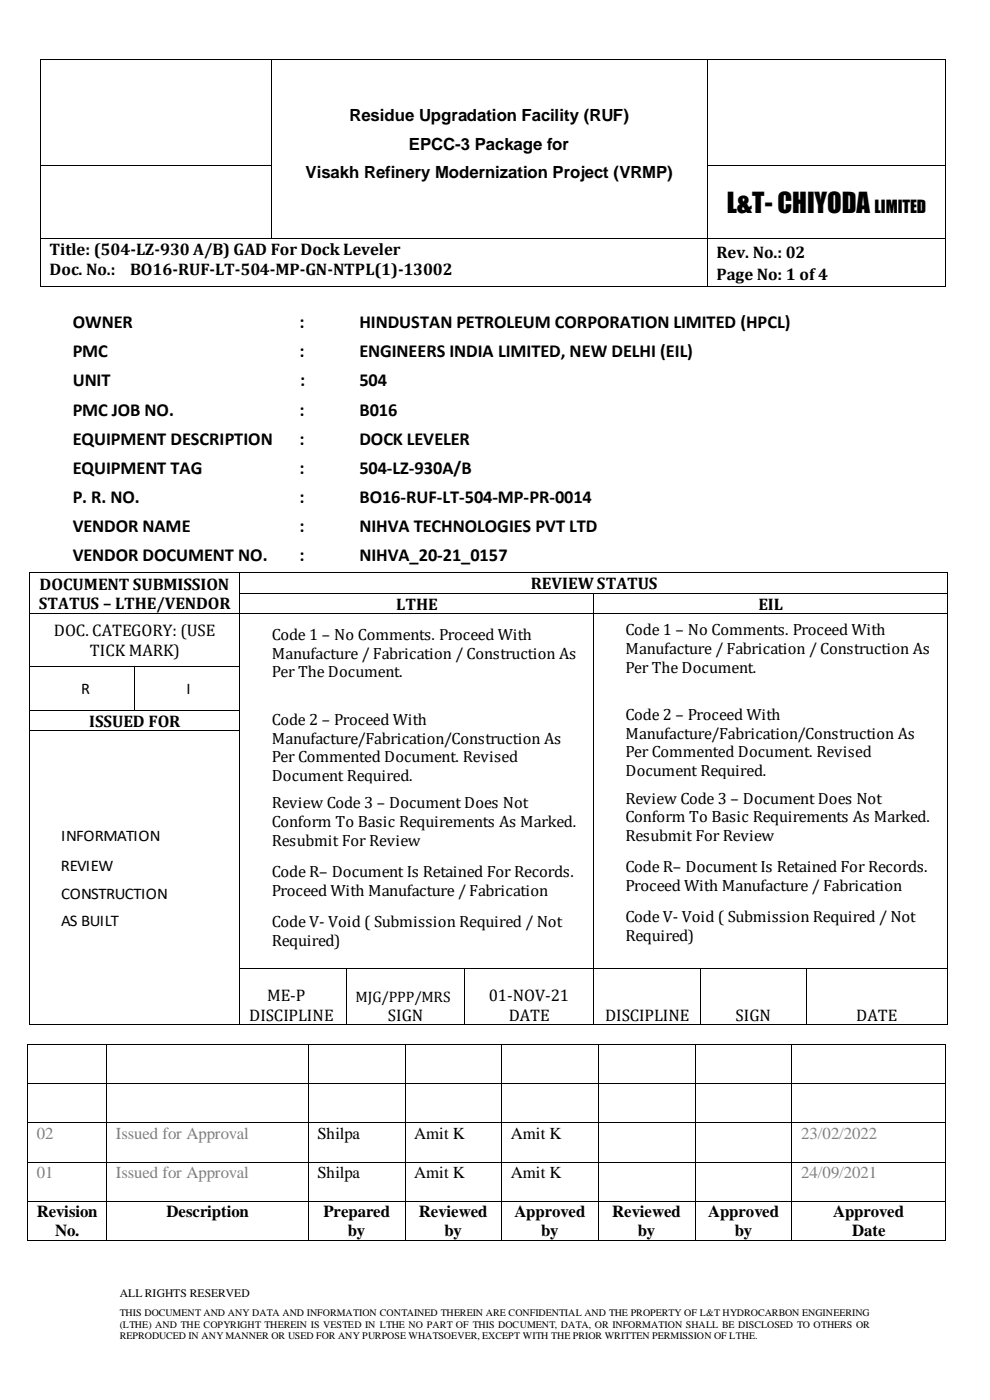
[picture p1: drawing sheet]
<svg xmlns="http://www.w3.org/2000/svg" width="210mm" height="297mm" viewBox="0 0 210 297" stroke-linecap="round" stroke-linejoin="round" font-family="sans-serif">
<defs><g id="words">
<text font-size="5.7" x="154.2" y="45.1">L&amp;T- CHIYODA</text>
<g font-size="3.9">
<text x="15.4" y="69.6">OWNER</text>
<text x="63.5" y="69.6">:</text>
<text x="76.2" y="69.6">HINDUSTAN PETROLEUM CORPORATION LIMITED (HPCL)</text>
<text x="15.4" y="75.8">PMC</text>
<text x="63.5" y="75.8">:</text>
<text x="76.2" y="75.8">ENGINEERS INDIA LIMITED, NEW DELHI (EIL)</text>
<text x="15.4" y="82">UNIT</text>
<text x="63.6" y="82">:</text>
<text x="76.2" y="82">504</text>
<text x="15.4" y="88.2">PMC JOB NO.</text>
<text x="63.5" y="88.2">:</text>
<text x="76.2" y="88.2">B016</text>
<text x="15.4" y="94.3">EQUIPMENT DESCRIPTION</text>
<text x="63.5" y="94.3">:</text>
<text x="76.2" y="94.3">DOCK LEVELER</text>
<text x="15.4" y="100.5">EQUIPMENT TAG</text>
<text x="63.5" y="100.5">:</text>
<text x="76.2" y="100.5">504-LZ-930A/B</text>
<text x="15.4" y="106.7">P. R. NO.</text>
<text x="63.5" y="106.7">:</text>
<text x="76.2" y="106.7">BO16-RUF-LT-504-MP-PR-0014</text>
<text x="15.4" y="112.9">VENDOR NAME</text>
<text x="63.5" y="112.9">:</text>
<text x="76.2" y="112.9">NIHVA TECHNOLOGIES PVT LTD</text>
<text x="15.4" y="119.1">VENDOR DOCUMENT NO.</text>
<text x="63.5" y="119.1">:</text>
<text x="76.2" y="119.1">NIHVA_20-21_0157</text>
</g>
<g font-size="3.6">
<text x="74.1" y="25.7">Residue Upgradation Facility (RUF)</text>
<text x="86.7" y="31.8">EPCC-3 Package for</text>
<text x="64.8" y="37.9">Visakh Refinery Modernization Project (VRMP)</text>
<text x="185.5" y="45.1">LIMITED</text>
<text x="10.5" y="54.1">Title: (504-LZ-930 A/B) GAD For Dock Leveler</text>
<text x="10.5" y="58.3">Doc. No.:</text>
<text x="27.6" y="58.3">BO16-RUF-LT-504-MP-GN-NTPL(1)-13002</text>
<text x="152" y="54.7">Rev. No.: 02</text>
<text x="152" y="59.4">Page No: 1 of4</text>
<text x="8.4" y="125.1">DOCUMENT SUBMISSION</text>
<text x="112.6" y="125">REVIEW STATUS</text>
<text x="8.2" y="129.2">STATUS – LTHE/VENDOR</text>
<text x="84" y="129.3">LTHE</text>
<text x="160.8" y="129.3">EIL</text>
<text x="11.4" y="135">DOC. CATEGORY: (USE</text>
<text x="19.1" y="139.1">TICK MARK)</text>
<text x="18.9" y="154.1">ISSUED FOR</text>
<text x="56.7" y="212.4">ME-P</text>
<text x="103.7" y="212.4">01-NOV-21</text>
<text x="52.8" y="216.6">DISCIPLINE</text>
<text x="82.2" y="216.6">SIGN</text>
<text x="107.9" y="216.6">DATE</text>
<text x="128.3" y="216.6">DISCIPLINE</text>
<text x="156" y="216.6">SIGN</text>
<text x="181.6" y="216.6">DATE</text>
<text x="67.3" y="241.5">Shilpa</text>
<text x="87.8" y="241.5">Amit K</text>
<text x="108.3" y="241.5">Amit K</text>
<text x="67.3" y="249.8">Shilpa</text>
<text x="87.8" y="249.8">Amit K</text>
<text x="108.3" y="249.8">Amit K</text>
<text x="7.8" y="258.2">Revision</text>
<text x="11.7" y="262.3">No.</text>
<text x="35.3" y="258.2">Description</text>
<text x="68.6" y="258.2">Prepared</text>
<text x="73.8" y="262.3">by</text>
<text x="88.9" y="258.2">Reviewed</text>
<text x="94.3" y="262.3">by</text>
<text x="109.1" y="258.2">Approved</text>
<text x="114.8" y="262.3">by</text>
<text x="129.8" y="258.2">Reviewed</text>
<text x="135.3" y="262.3">by</text>
<text x="150.2" y="258.2">Approved</text>
<text x="155.8" y="262.3">by</text>
<text x="176.7" y="258.2">Approved</text>
<text x="180.7" y="262.3">Date</text>
</g>
<g font-size="3.6" fill="#7f7f7f">
<text x="7.8" y="241.5">02</text>
<text x="24.6" y="241.5">Issued for Approval</text>
<text x="169.9" y="241.5">23/02/2022</text>
<text x="7.8" y="249.8">01</text>
<text x="24.6" y="249.8">Issued for Approval</text>
<text x="169.9" y="249.8">24/09/2021</text>
</g>
<g font-size="3.5">
<text x="12.9" y="184.9">REVIEW</text>
<text x="12.9" y="190.7">CONSTRUCTION</text>
<text x="12.9" y="196.5">AS BUILT</text>
</g>
<g font-size="3.4">
<text x="57.6" y="135.8">Code 1 – No Comments. Proceed With</text>
<text x="132.7" y="134.7">Code 1 – No Comments. Proceed With</text>
<text x="57.6" y="139.7">Manufacture / Fabrication / Construction As</text>
<text x="57.6" y="143.7">Per The Document.</text>
<text x="132.7" y="138.7">Manufacture / Fabrication / Construction As</text>
<text x="132.7" y="142.7">Per The Document.</text>
<text x="17.2" y="147.2">R</text>
<text x="39.6" y="147.2">I</text>
<text x="57.6" y="153.8">Code 2 – Proceed With</text>
<text x="132.7" y="152.8">Code 2 – Proceed With</text>
<text x="57.6" y="157.7">Manufacture/Fabrication/Construction As</text>
<text x="57.6" y="161.7">Per Commented Document. Revised</text>
<text x="132.7" y="156.7">Manufacture/Fabrication/Construction As</text>
<text x="132.7" y="160.7">Per Commented Document. Revised</text>
<text x="57.6" y="165.7">Document Required.</text>
<text x="132.7" y="164.7">Document Required.</text>
<text x="57.6" y="171.5">Review Code 3 – Document Does Not</text>
<text x="132.7" y="170.5">Review Code 3 – Document Does Not</text>
<text x="13" y="178.5">INFORMATION</text>
<text x="57.6" y="175.5">Conform To Basic Requirements As Marked.</text>
<text x="57.6" y="179.4">Resubmit For Review</text>
<text x="132.7" y="174.5">Conform To Basic Requirements As Marked.</text>
<text x="132.7" y="178.4">Resubmit For Review</text>
<text x="132.7" y="185.1">Code R– Document Is Retained For Records.</text>
<text x="57.6" y="186.1">Code R– Document Is Retained For Records.</text>
<text x="57.6" y="190">Proceed With Manufacture / Fabrication</text>
<text x="132.7" y="189">Proceed With Manufacture / Fabrication</text>
<text x="57.6" y="196.6">Code V- Void ( Submission Required / Not</text>
<text x="132.7" y="195.6">Code V- Void ( Submission Required / Not</text>
<text x="57.6" y="200.6">Required)</text>
<text x="132.7" y="199.6">Required)</text>
</g>
<text font-size="3.2" x="75.4" y="212.5">MJG/PPP/MRS</text>
<text font-size="2.5" x="25.4" y="275.2">ALL RIGHTS RESERVED</text>
<g font-size="2.1">
<text x="25.4" y="279.2">THIS DOCUMENT AND ANY DATA AND INFORMATION CONTAINED THEREIN ARE CONFIDENTIAL AND THE PROPERTY OF L&amp;T HYDROCARBON ENGINEERING</text>
<text x="25.4" y="281.7">(LTHE) AND THE COPYRIGHT THEREIN IS VESTED IN LTHE NO PART OF THIS DOCUMENT, DATA, OR INFORMATION SHALL BE DISCLOSED TO OTHERS OR</text>
<text x="25.4" y="284.1">REPRODUCED IN ANY MANNER OR USED FOR ANY PURPOSE WHATSOEVER, EXCEPT WITH THE PRIOR WRITTEN PERMISSION OF LTHE.</text>
</g>
</g></defs>
<g fill="#000">
<path d="M8.5 12.4h.1v.2h-.1z" fill-rule="evenodd"/>
<path d="M8.5 12.4h.1v.2h-.1z" fill-rule="evenodd"/>
<path d="M57.4 12.4h.2v.2h-.2z" fill-rule="evenodd"/>
<path d="M149.9 12.4h.2v.2h-.2z" fill-rule="evenodd"/>
<path d="M200.4 12.4h.2v.2h-.2z" fill-rule="evenodd"/>
<path d="M200.4 12.4h.2v.2h-.2z" fill-rule="evenodd"/>
<path d="M8.5 35h.1v.1h-.1z" fill-rule="evenodd"/>
<path d="M57.4 35h.2v.1h-.2z" fill-rule="evenodd"/>
<path d="M149.9 35h.2v.1h-.2z" fill-rule="evenodd"/>
<path d="M200.4 35h.2v.1h-.2z" fill-rule="evenodd"/>
<path d="M8.5 50.6h.1v.1h-.1z" fill-rule="evenodd"/>
<path d="M57.4 50.6h.2v.1h-.2z" fill-rule="evenodd"/>
<path d="M149.9 50.6h.2v.1h-.2z" fill-rule="evenodd"/>
<path d="M200.4 50.6h.2v.1h-.2z" fill-rule="evenodd"/>
<path d="M8.5 60.6h.1v.2h-.1z" fill-rule="evenodd"/>
<path d="M8.5 60.6h.1v.2h-.1z" fill-rule="evenodd"/>
<path d="M149.9 60.6h.2v.2h-.2z" fill-rule="evenodd"/>
<path d="M200.4 60.6h.2v.2h-.2z" fill-rule="evenodd"/>
<path d="M200.4 60.6h.2v.2h-.2z" fill-rule="evenodd"/>
<path d="M6.1 121.4h.2v.2h-.2z" fill-rule="evenodd"/>
<path d="M6.1 121.4h.2v.2h-.2z" fill-rule="evenodd"/>
<path d="M6.1 125.8h.2v.1h-.2z" fill-rule="evenodd"/>
<path d="M50.8 121.4h.2v.2h-.2z" fill-rule="evenodd"/>
<path d="M50.8 125.8h.2v.1h-.2z" fill-rule="evenodd"/>
<path d="M125.9 125.8h.1v.1h-.1z" fill-rule="evenodd"/>
<path d="M200.9 121.4h.2v.2h-.2z" fill-rule="evenodd"/>
<path d="M200.9 121.4h.2v.2h-.2z" fill-rule="evenodd"/>
<path d="M200.9 125.8h.2v.1h-.2z" fill-rule="evenodd"/>
</g>
<g fill="none" stroke="#000" stroke-width=".21">
<path d="M8.6 12.6v22.4M8.6 12.5h48.8M57.5 12.6v22.4M57.6 12.5h92.3M150 12.6v22.4M150.1 12.5h50.3M200.5 12.6v22.4M8.6 35.1v15.5M8.6 35.1h48.8M57.5 35.1v15.5M150 35.1v15.5M150.1 35.1h50.3"/>
<path d="M200.5 35.1v15.5M8.6 50.7v9.9M8.6 50.6h48.8M57.6 50.6h92.3M150 50.7v9.9M150.1 50.6h50.3M200.5 50.7v9.9M8.6 60.7h141.3M150.1 60.7h50.3M6.2 121.6v4.2M6.2 125.9v4.2M6.3 121.5h44.5"/>
<path d="M50.9 121.6v4.2M50.9 125.9v4.2M51 121.5h149.9M51 125.8h74.9M125.9 125.9v4.2M126 125.8h74.9M201 121.6v4.2M201 125.9v4.2"/>
</g>
<g fill="#fff">
<path d="M52.9 131.3h72.2v14.8h-72.2z" fill-rule="evenodd"/>
<path d="M56.8 131.3h68.3v14.8h-68.3z" fill-rule="evenodd"/>
<path d="M52.9 149.8h72.2v17.2h-72.2z" fill-rule="evenodd"/>
<path d="M52.9 167h72.2v14.6h-72.2z" fill-rule="evenodd"/>
<path d="M56.8 167h68.3v14.6h-68.3z" fill-rule="evenodd"/>
<path d="M52.9 181.6h72.2v10.5h-72.2z" fill-rule="evenodd"/>
<path d="M56.8 181.6h68.3v10.5h-68.3z" fill-rule="evenodd"/>
<path d="M52.9 192.1h72.2v10.6h-72.2z" fill-rule="evenodd"/>
<path d="M56.8 192.1h68.3v10.6h-68.3z" fill-rule="evenodd"/>
<path d="M127.9 130.3h72.3v14.8h-72.3z" fill-rule="evenodd"/>
<path d="M131.9 130.3h68.3v14.8h-68.3z" fill-rule="evenodd"/>
<path d="M127.9 148.8h72.3v17.2h-72.3z" fill-rule="evenodd"/>
<path d="M131.9 148.8h68.3v17.2h-68.3z" fill-rule="evenodd"/>
<path d="M127.9 166h72.3v14.6h-72.3z" fill-rule="evenodd"/>
<path d="M131.9 166h68.3v14.6h-68.3z" fill-rule="evenodd"/>
<path d="M127.9 180.6h71.2v10.5h-71.2z" fill-rule="evenodd"/>
<path d="M131.9 180.6h67.2v10.5h-67.2z" fill-rule="evenodd"/>
<path d="M127.9 191.1h72.3v10.6h-72.3z" fill-rule="evenodd"/>
<path d="M131.9 191.1h68.3v10.6h-68.3z" fill-rule="evenodd"/>
</g>
<g fill="#000">
<path d="M6.1 130.1h.2v.2h-.2z" fill-rule="evenodd"/>
<path d="M50.8 130.1h.2v.2h-.2z" fill-rule="evenodd"/>
<path d="M125.9 130.1h.1v.2h-.1z" fill-rule="evenodd"/>
<path d="M200.9 130.1h.2v.2h-.2z" fill-rule="evenodd"/>
</g>
<path d="M6.2 130.3v11M6.3 130.2h44.5M50.9 130.3v11M51 130.2h74.9M125.9 130.3v11M126 130.2h74.9M201 130.3v11" fill="none" stroke="#000" stroke-width=".21"/>
<g fill="#fff">
<path d="M12.4 141.9h9.9v8.2h-9.9z" fill-rule="evenodd"/>
<path d="M34.8 141.9h9.8v8.2h-9.8z" fill-rule="evenodd"/>
<path d="M38.8 141.9h5.8v8.2h-5.8z" fill-rule="evenodd"/>
</g>
<g fill="#000">
<path d="M6.1 141.3h.2v.1h-.2z" fill-rule="evenodd"/>
<path d="M6.1 150.6h.2v.1h-.2z" fill-rule="evenodd"/>
<path d="M28.4 141.3h.1v.1h-.1z" fill-rule="evenodd"/>
<path d="M28.4 150.6h.1v.1h-.1z" fill-rule="evenodd"/>
<path d="M50.8 141.3h.2v.1h-.2z" fill-rule="evenodd"/>
<path d="M50.8 150.6h.2v.1h-.2z" fill-rule="evenodd"/>
<path d="M125.9 141.3h.1v.1h-.1z" fill-rule="evenodd"/>
<path d="M125.9 150.6h.1v.1h-.1z" fill-rule="evenodd"/>
<path d="M200.9 141.3h.2v.1h-.2z" fill-rule="evenodd"/>
<path d="M200.9 150.6h.2v.1h-.2z" fill-rule="evenodd"/>
</g>
<g fill="none" stroke="#000" stroke-width=".21">
<path d="M6.2 141.4v9.2M6.2 150.7v4.2M6.3 141.4h22.1M6.3 150.7h22.1M28.5 141.4v9.2M28.5 141.4h22.3M28.5 150.7h22.3M50.9 141.4v9.2M50.9 150.7v4.2M125.9 141.4v9.2M125.9 150.7v4.2M201 141.4v9.2"/>
<path d="M201 150.7v4.2"/>
</g>
<g fill="#fff">
<path d="M8.2 174h31.3v6.6h-31.3z" fill-rule="evenodd"/>
<path d="M12.2 174h27.3v6.6h-27.3z" fill-rule="evenodd"/>
<path d="M8.2 180.6h28.3v6.1h-28.3z" fill-rule="evenodd"/>
<path d="M8.2 186.7h32v5.9h-32z" fill-rule="evenodd"/>
<path d="M12.2 186.7h28v5.9h-28z" fill-rule="evenodd"/>
<path d="M8.2 192.5h32v5.8h-32z" fill-rule="evenodd"/>
<path d="M12.2 192.5h28v5.8h-28z" fill-rule="evenodd"/>
</g>
<g fill="#000">
<path d="M6.1 154.9h.2v.2h-.2z" fill-rule="evenodd"/>
<path d="M50.8 154.9h.2v.2h-.2z" fill-rule="evenodd"/>
<path d="M125.9 154.9h.1v.2h-.1z" fill-rule="evenodd"/>
<path d="M200.9 154.9h.2v.2h-.2z" fill-rule="evenodd"/>
<path d="M6.1 205.4h.2v.1h-.2z" fill-rule="evenodd"/>
<path d="M6.1 217.3h.2v.2h-.2z" fill-rule="evenodd"/>
<path d="M6.1 217.3h.2v.2h-.2z" fill-rule="evenodd"/>
<path d="M50.8 205.4h.2v.1h-.2z" fill-rule="evenodd"/>
<path d="M50.8 217.3h.2v.2h-.2z" fill-rule="evenodd"/>
<path d="M73.3 205.4h.2v.1h-.2z" fill-rule="evenodd"/>
<path d="M73.3 217.3h.2v.2h-.2z" fill-rule="evenodd"/>
<path d="M98.4 205.4h.2v.1h-.2z" fill-rule="evenodd"/>
<path d="M98.4 217.3h.2v.2h-.2z" fill-rule="evenodd"/>
<path d="M125.9 205.4h.1v.1h-.1z" fill-rule="evenodd"/>
<path d="M125.9 217.3h.1v.2h-.1z" fill-rule="evenodd"/>
<path d="M148.4 205.4h.2v.1h-.2z" fill-rule="evenodd"/>
<path d="M148.4 217.3h.2v.2h-.2z" fill-rule="evenodd"/>
<path d="M170.9 205.4h.2v.1h-.2z" fill-rule="evenodd"/>
<path d="M170.9 217.3h.2v.2h-.2z" fill-rule="evenodd"/>
<path d="M200.9 205.4h.2v.1h-.2z" fill-rule="evenodd"/>
<path d="M200.9 217.3h.2v.2h-.2z" fill-rule="evenodd"/>
<path d="M200.9 217.3h.2v.2h-.2z" fill-rule="evenodd"/>
<path d="M5.8 221.5h.2v.2h-.2z" fill-rule="evenodd"/>
<path d="M5.8 221.5h.2v.2h-.2z" fill-rule="evenodd"/>
<path d="M5.8 229.9h.2v.1h-.2z" fill-rule="evenodd"/>
<path d="M5.8 238.1h.2v.2h-.2z" fill-rule="evenodd"/>
<path d="M22.5 221.5h.2v.2h-.2z" fill-rule="evenodd"/>
<path d="M22.5 229.9h.2v.1h-.2z" fill-rule="evenodd"/>
<path d="M22.5 238.1h.2v.2h-.2z" fill-rule="evenodd"/>
<path d="M65.4 221.5h.2v.2h-.2z" fill-rule="evenodd"/>
<path d="M65.4 229.9h.2v.1h-.2z" fill-rule="evenodd"/>
<path d="M65.4 238.1h.2v.2h-.2z" fill-rule="evenodd"/>
<path d="M85.9 221.5h.2v.2h-.2z" fill-rule="evenodd"/>
<path d="M85.9 229.9h.2v.1h-.2z" fill-rule="evenodd"/>
<path d="M85.9 238.1h.2v.2h-.2z" fill-rule="evenodd"/>
<path d="M106.4 221.5h.2v.2h-.2z" fill-rule="evenodd"/>
<path d="M106.4 229.9h.2v.1h-.2z" fill-rule="evenodd"/>
<path d="M106.4 238.1h.2v.2h-.2z" fill-rule="evenodd"/>
<path d="M126.9 221.5h.1v.2h-.1z" fill-rule="evenodd"/>
<path d="M126.9 229.9h.1v.1h-.1z" fill-rule="evenodd"/>
<path d="M126.9 238.1h.1v.2h-.1z" fill-rule="evenodd"/>
<path d="M147.4 221.5h.1v.2h-.1z" fill-rule="evenodd"/>
<path d="M147.4 229.9h.1v.1h-.1z" fill-rule="evenodd"/>
<path d="M147.4 238.1h.1v.2h-.1z" fill-rule="evenodd"/>
<path d="M167.9 221.5h.1v.2h-.1z" fill-rule="evenodd"/>
<path d="M167.9 229.9h.1v.1h-.1z" fill-rule="evenodd"/>
<path d="M167.9 238.1h.1v.2h-.1z" fill-rule="evenodd"/>
<path d="M200.4 221.5h.2v.2h-.2z" fill-rule="evenodd"/>
<path d="M200.4 221.5h.2v.2h-.2z" fill-rule="evenodd"/>
<path d="M200.4 229.9h.2v.1h-.2z" fill-rule="evenodd"/>
<path d="M200.4 238.1h.2v.2h-.2z" fill-rule="evenodd"/>
<path d="M5.8 246.4h.2v.2h-.2z" fill-rule="evenodd"/>
<path d="M5.8 254.8h.2v.1h-.2z" fill-rule="evenodd"/>
<path d="M22.5 246.4h.2v.2h-.2z" fill-rule="evenodd"/>
<path d="M22.5 254.8h.2v.1h-.2z" fill-rule="evenodd"/>
<path d="M65.4 246.4h.2v.2h-.2z" fill-rule="evenodd"/>
<path d="M65.4 254.8h.2v.1h-.2z" fill-rule="evenodd"/>
<path d="M85.9 246.4h.2v.2h-.2z" fill-rule="evenodd"/>
<path d="M85.9 254.8h.2v.1h-.2z" fill-rule="evenodd"/>
<path d="M106.4 246.4h.2v.2h-.2z" fill-rule="evenodd"/>
<path d="M106.4 254.8h.2v.1h-.2z" fill-rule="evenodd"/>
<path d="M126.9 246.4h.1v.2h-.1z" fill-rule="evenodd"/>
<path d="M126.9 254.8h.1v.1h-.1z" fill-rule="evenodd"/>
<path d="M147.4 246.4h.1v.2h-.1z" fill-rule="evenodd"/>
<path d="M147.4 254.8h.1v.1h-.1z" fill-rule="evenodd"/>
<path d="M167.9 246.4h.1v.2h-.1z" fill-rule="evenodd"/>
<path d="M167.9 254.8h.1v.1h-.1z" fill-rule="evenodd"/>
<path d="M200.4 246.4h.2v.2h-.2z" fill-rule="evenodd"/>
<path d="M200.4 254.8h.2v.1h-.2z" fill-rule="evenodd"/>
<path d="M5.8 263.1h.2v.1h-.2z" fill-rule="evenodd"/>
<path d="M5.8 263.1h.2v.1h-.2z" fill-rule="evenodd"/>
<path d="M22.5 263.1h.2v.1h-.2z" fill-rule="evenodd"/>
<path d="M65.4 263.1h.2v.1h-.2z" fill-rule="evenodd"/>
<path d="M85.9 263.1h.2v.1h-.2z" fill-rule="evenodd"/>
<path d="M106.4 263.1h.2v.1h-.2z" fill-rule="evenodd"/>
<path d="M126.9 263.1h.1v.1h-.1z" fill-rule="evenodd"/>
<path d="M147.4 263.1h.1v.1h-.1z" fill-rule="evenodd"/>
<path d="M167.9 263.1h.1v.1h-.1z" fill-rule="evenodd"/>
<path d="M200.4 263.1h.2v.1h-.2z" fill-rule="evenodd"/>
<path d="M200.4 263.1h.2v.1h-.2z" fill-rule="evenodd"/>
</g>
<g fill="none" stroke="#000" stroke-width=".21">
<path d="M6.2 155.1v50.3M6.3 155h44.5M50.9 155.1v50.3M125.9 155.1v50.3M201 155.1v50.3M6.2 205.5v11.8M6.3 217.4h44.5M50.9 205.5v11.8M51 205.5h22.3M51 217.4h22.3M73.4 205.5v11.8M73.5 205.5h24.9"/>
<path d="M73.5 217.4h24.9M98.5 205.5v11.8M98.6 205.5h27.3M98.6 217.4h27.3M125.9 205.5v11.8M126 205.5h22.4M126 217.4h22.4M148.5 205.5v11.8M148.6 205.5h22.3M148.6 217.4h22.3M171 205.5v11.8M171.1 205.5h29.8"/>
<path d="M171.1 217.4h29.8M201 205.5v11.8M5.9 221.7v8.2M5.9 230v8.1M5.9 238.3v8.1M6 221.6h16.5M6 229.9h16.5M6 238.2h16.5M22.6 221.7v8.2M22.6 230v8.1M22.6 238.3v8.1M22.7 221.6h42.7"/>
<path d="M22.7 229.9h42.7M22.7 238.2h42.7M65.5 221.7v8.2M65.5 230v8.1M65.5 238.3v8.1M65.6 221.6h20.3M65.6 229.9h20.3M65.6 238.2h20.3M86 221.7v8.2M86 230v8.1M86 238.3v8.1M86.1 221.6h20.3"/>
<path d="M86.1 229.9h20.3M86.1 238.2h20.3M106.5 221.7v8.2M106.5 230v8.1M106.5 238.3v8.1M106.6 221.6h20.3M106.6 229.9h20.3M106.6 238.2h20.3M127 221.7v8.2M127 230v8.1M127 238.3v8.1M127 221.6h20.4"/>
<path d="M127 229.9h20.4M127 238.2h20.4M147.5 221.7v8.2M147.5 230v8.1M147.5 238.3v8.1M147.5 221.6h20.4M147.5 229.9h20.4M147.5 238.2h20.4M168 221.7v8.2M168 230v8.1M168 238.3v8.1M168 221.6h32.4"/>
<path d="M168 229.9h32.4M168 238.2h32.4M200.5 221.7v8.2M200.5 230v8.1M200.5 238.3v8.1M5.9 246.6v8.2M5.9 254.9v8.2M6 246.5h16.5M6 254.8h16.5M22.6 246.6v8.2M22.6 254.9v8.2M22.7 246.5h42.7"/>
<path d="M22.7 254.8h42.7M65.5 246.6v8.2M65.5 254.9v8.2M65.6 246.5h20.3M65.6 254.8h20.3M86 246.6v8.2M86 254.9v8.2M86.1 246.5h20.3M86.1 254.8h20.3M106.5 246.6v8.2M106.5 254.9v8.2M106.6 246.5h20.3"/>
<path d="M106.6 254.8h20.3M127 246.6v8.2M127 254.9v8.2M127 246.5h20.4M127 254.8h20.4M147.5 246.6v8.2M147.5 254.9v8.2M147.5 246.5h20.4M147.5 254.8h20.4M168 246.6v8.2M168 254.9v8.2M168 246.5h32.4"/>
<path d="M168 254.8h32.4M200.5 246.6v8.2M200.5 254.9v8.2M6 263.1h16.5M22.7 263.1h42.7M65.6 263.1h20.3M86.1 263.1h20.3M106.6 263.1h20.3M127 263.1h20.4M147.5 263.1h20.4M168 263.1h32.4"/>
</g>
<use href="#words"/>
</svg>
